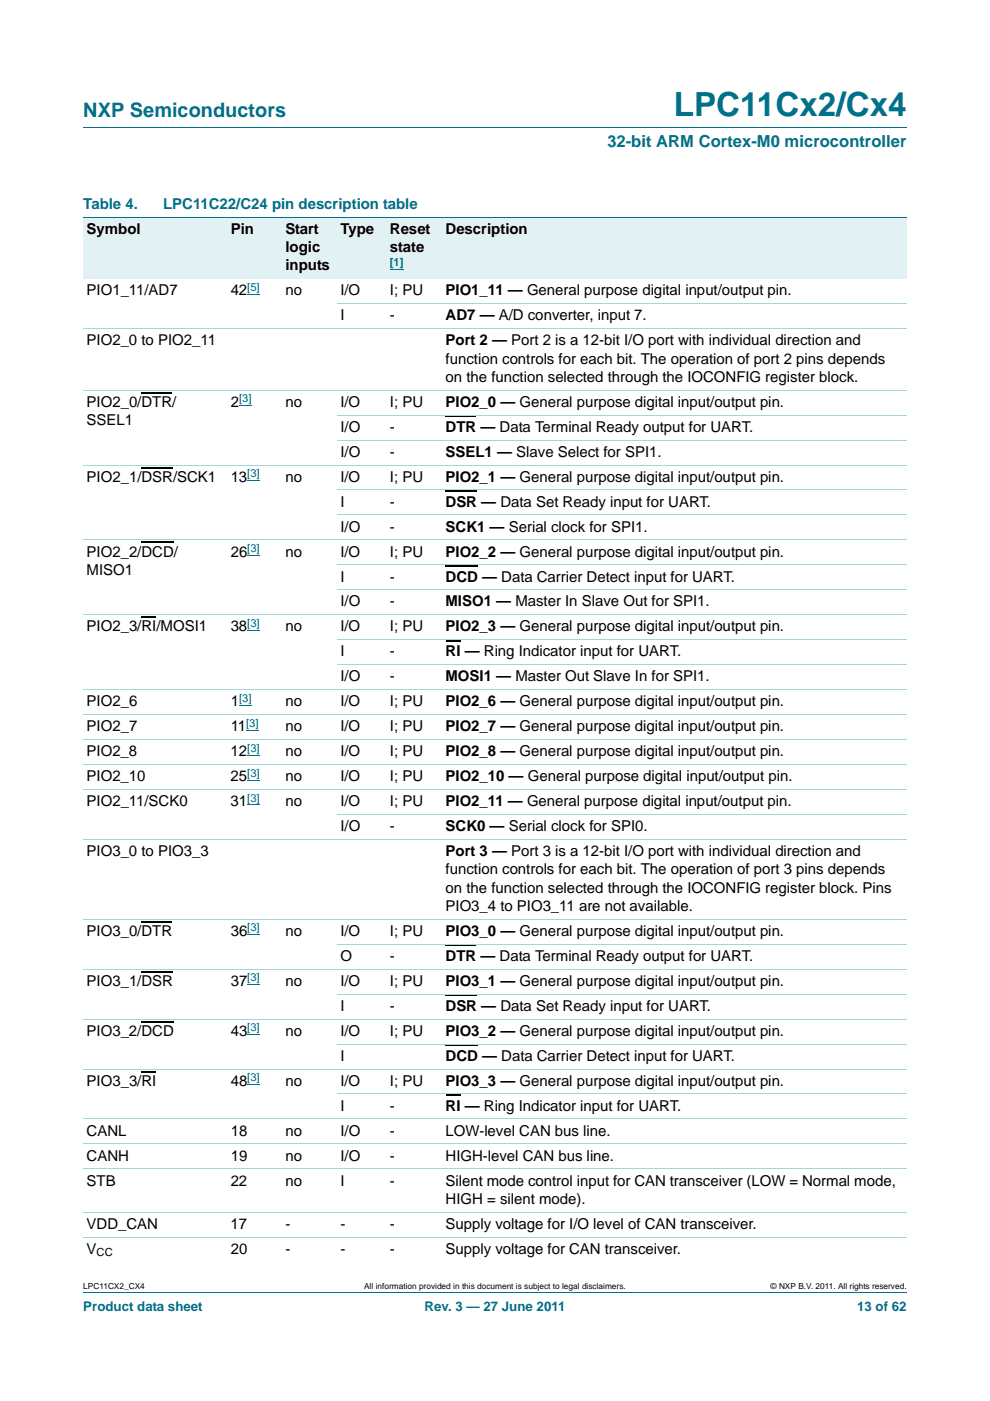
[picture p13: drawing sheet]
<svg xmlns="http://www.w3.org/2000/svg" width="210mm" height="297mm" viewBox="0 0 210 297" stroke-linecap="round" stroke-linejoin="round" font-family="sans-serif">
<defs><g id="words">
<text font-size="7" fill="#00718a" x="142.9" y="24.6">LPC11Cx2/Cx4</text>
<text font-size="4.2" fill="#00718a" x="17.7" y="24.9">NXP Semiconductors</text>
<text font-size="3.5" fill="#00718a" x="128.8" y="31.1">32-bit ARM Cortex-M0 microcontroller</text>
<g font-size="3.2" fill="#00718a">
<text x="17.7" y="44.3">Table 4.</text>
<text x="34.6" y="44.3">LPC11C22/C24 pin description table</text>
</g>
<g font-size="3.2">
<text x="18.4" y="49.6">Symbol</text>
<text x="48.9" y="49.6">Pin</text>
<text x="60.6" y="49.6">Start</text>
<text x="60.6" y="53.4">logic</text>
<text x="72.2" y="49.6">Type</text>
<text x="82.7" y="49.6">Reset</text>
<text x="82.7" y="53.4">state</text>
<text x="94.5" y="49.6">Description</text>
<text x="60.6" y="57.3">inputs</text>
<text x="18.4" y="62.6">PIO1_11/AD7</text>
<text x="48.9" y="62.6">42</text>
<text x="60.6" y="62.6">no</text>
<text x="72.2" y="62.6">I/O</text>
<text x="82.7" y="62.6">I; PU</text>
<text x="94.5" y="62.6">PIO1_11 — General purpose digital input/output pin.</text>
<text x="72.2" y="67.9">I</text>
<text x="82.7" y="67.9">-</text>
<text x="94.5" y="67.9">AD7 — A/D converter, input 7.</text>
<text x="18.4" y="73.2">PIO2_0 to PIO2_11</text>
<text x="94.5" y="73.2">Port 2 — Port 2 is a 12-bit I/O port with individual direction and</text>
<text x="94.5" y="77.1">function controls for each bit. The operation of port 2 pins depends</text>
<text x="94.5" y="81">on the function selected through the IOCONFIG register block.</text>
<text x="18.4" y="86.3">PIO2_0/DTR/</text>
<text x="48.9" y="86.3">2</text>
<text x="60.6" y="86.3">no</text>
<text x="72.2" y="86.3">I/O</text>
<text x="82.7" y="86.3">I; PU</text>
<text x="94.5" y="86.3">PIO2_0 — General purpose digital input/output pin.</text>
<text x="18.4" y="90.1">SSEL1</text>
<text x="72.2" y="91.5">I/O</text>
<text x="82.7" y="91.5">-</text>
<text x="94.5" y="91.5">DTR — Data Terminal Ready output for UART.</text>
<text x="72.2" y="96.8">I/O</text>
<text x="82.7" y="96.8">-</text>
<text x="94.5" y="96.8">SSEL1 — Slave Select for SPI1.</text>
<text x="18.4" y="102.1">PIO2_1/DSR/SCK1</text>
<text x="48.9" y="102.1">13</text>
<text x="60.6" y="102.1">no</text>
<text x="72.2" y="107.4">I</text>
<text x="72.2" y="102.1">I/O</text>
<text x="82.7" y="102.1">I; PU</text>
<text x="82.7" y="107.4">-</text>
<text x="94.5" y="102.1">PIO2_1 — General purpose digital input/output pin.</text>
<text x="94.5" y="107.4">DSR — Data Set Ready input for UART.</text>
<text x="72.2" y="112.7">I/O</text>
<text x="82.7" y="112.7">-</text>
<text x="94.5" y="112.7">SCK1 — Serial clock for SPI1.</text>
<text x="18.4" y="118">PIO2_2/DCD/</text>
<text x="48.9" y="118">26</text>
<text x="60.6" y="118">no</text>
<text x="72.2" y="118">I/O</text>
<text x="82.7" y="118">I; PU</text>
<text x="94.5" y="118">PIO2_2 — General purpose digital input/output pin.</text>
<text x="18.4" y="121.9">MISO1</text>
<text x="72.2" y="123.3">I</text>
<text x="82.7" y="123.3">-</text>
<text x="94.5" y="123.3">DCD — Data Carrier Detect input for UART.</text>
<text x="72.2" y="128.6">I/O</text>
<text x="82.7" y="128.6">-</text>
<text x="94.5" y="128.6">MISO1 — Master In Slave Out for SPI1.</text>
<text x="18.4" y="133.9">PIO2_3/RI/MOSI1</text>
<text x="48.9" y="133.9">38</text>
<text x="60.6" y="133.9">no</text>
<text x="72.2" y="133.9">I/O</text>
<text x="82.7" y="133.9">I; PU</text>
<text x="94.5" y="133.9">PIO2_3 — General purpose digital input/output pin.</text>
<text x="72.2" y="139.2">I</text>
<text x="82.7" y="139.2">-</text>
<text x="94.5" y="139.2">RI — Ring Indicator input for UART.</text>
<text x="18.4" y="149.8">PIO2_6</text>
<text x="48.9" y="149.8">1</text>
<text x="60.6" y="149.8">no</text>
<text x="72.2" y="144.5">I/O</text>
<text x="72.2" y="149.8">I/O</text>
<text x="82.7" y="149.8">I; PU</text>
<text x="82.7" y="144.5">-</text>
<text x="94.5" y="149.8">PIO2_6 — General purpose digital input/output pin.</text>
<text x="94.5" y="144.5">MOSI1 — Master Out Slave In for SPI1.</text>
<text x="18.4" y="155">PIO2_7</text>
<text x="48.9" y="155">11</text>
<text x="60.6" y="155">no</text>
<text x="72.2" y="155">I/O</text>
<text x="82.7" y="155">I; PU</text>
<text x="94.5" y="155">PIO2_7 — General purpose digital input/output pin.</text>
<text x="18.4" y="160.3">PIO2_8</text>
<text x="48.9" y="160.3">12</text>
<text x="60.6" y="160.3">no</text>
<text x="72.2" y="160.3">I/O</text>
<text x="82.7" y="160.3">I; PU</text>
<text x="94.5" y="160.3">PIO2_8 — General purpose digital input/output pin.</text>
<text x="18.4" y="165.6">PIO2_10</text>
<text x="48.9" y="165.6">25</text>
<text x="60.6" y="165.6">no</text>
<text x="72.2" y="165.6">I/O</text>
<text x="82.7" y="165.6">I; PU</text>
<text x="94.5" y="165.6">PIO2_10 — General purpose digital input/output pin.</text>
<text x="18.4" y="170.9">PIO2_11/SCK0</text>
<text x="48.9" y="170.9">31</text>
<text x="60.6" y="170.9">no</text>
<text x="72.2" y="170.9">I/O</text>
<text x="82.7" y="170.9">I; PU</text>
<text x="94.5" y="170.9">PIO2_11 — General purpose digital input/output pin.</text>
<text x="72.2" y="176.2">I/O</text>
<text x="82.7" y="176.2">-</text>
<text x="94.5" y="176.2">SCK0 — Serial clock for SPI0.</text>
<text x="18.4" y="181.5">PIO3_0 to PIO3_3</text>
<text x="94.5" y="181.5">Port 3 — Port 3 is a 12-bit I/O port with individual direction and</text>
<text x="94.5" y="185.4">function controls for each bit. The operation of port 3 pins depends</text>
<text x="94.5" y="189.3">on the function selected through the IOCONFIG register block. Pins</text>
<text x="94.5" y="193.1">PIO3_4 to PIO3_11 are not available.</text>
<text x="18.4" y="198.4">PIO3_0/DTR</text>
<text x="48.9" y="198.4">36</text>
<text x="60.6" y="198.4">no</text>
<text x="72.2" y="203.7">O</text>
<text x="72.2" y="198.4">I/O</text>
<text x="82.7" y="198.4">I; PU</text>
<text x="82.7" y="203.7">-</text>
<text x="94.5" y="198.4">PIO3_0 — General purpose digital input/output pin.</text>
<text x="94.5" y="203.7">DTR — Data Terminal Ready output for UART.</text>
<text x="18.4" y="209">PIO3_1/DSR</text>
<text x="48.9" y="209">37</text>
<text x="60.6" y="209">no</text>
<text x="72.2" y="209">I/O</text>
<text x="82.7" y="209">I; PU</text>
<text x="94.5" y="209">PIO3_1 — General purpose digital input/output pin.</text>
<text x="72.2" y="214.3">I</text>
<text x="82.7" y="214.3">-</text>
<text x="94.5" y="214.3">DSR — Data Set Ready input for UART.</text>
<text x="18.4" y="219.6">PIO3_2/DCD</text>
<text x="48.9" y="219.6">43</text>
<text x="60.6" y="219.6">no</text>
<text x="72.2" y="219.6">I/O</text>
<text x="82.7" y="219.6">I; PU</text>
<text x="94.5" y="219.6">PIO3_2 — General purpose digital input/output pin.</text>
<text x="72.2" y="224.9">I</text>
<text x="94.5" y="224.9">DCD — Data Carrier Detect input for UART.</text>
<text x="18.4" y="230.2">PIO3_3/RI</text>
<text x="48.9" y="230.2">48</text>
<text x="60.6" y="230.2">no</text>
<text x="72.2" y="230.2">I/O</text>
<text x="82.7" y="230.2">I; PU</text>
<text x="94.5" y="230.2">PIO3_3 — General purpose digital input/output pin.</text>
<text x="72.2" y="235.5">I</text>
<text x="82.7" y="235.5">-</text>
<text x="94.5" y="235.5">RI — Ring Indicator input for UART.</text>
<text x="18.4" y="240.8">CANL</text>
<text x="48.9" y="240.8">18</text>
<text x="60.6" y="240.8">no</text>
<text x="72.2" y="240.8">I/O</text>
<text x="82.7" y="240.8">-</text>
<text x="94.5" y="240.8">LOW-level CAN bus line.</text>
<text x="18.4" y="246.1">CANH</text>
<text x="18.4" y="251.4">STB</text>
<text x="48.9" y="251.4">22</text>
<text x="48.9" y="246.1">19</text>
<text x="60.6" y="251.4">no</text>
<text x="60.6" y="246.1">no</text>
<text x="72.2" y="251.4">I</text>
<text x="72.2" y="246.1">I/O</text>
<text x="82.7" y="251.4">-</text>
<text x="82.7" y="246.1">-</text>
<text x="94.5" y="251.4">Silent mode control input for CAN transceiver (LOW = Normal mode,</text>
<text x="94.5" y="246.1">HIGH-level CAN bus line.</text>
<text x="94.5" y="255.2">HIGH = silent mode).</text>
<text x="18.4" y="260.5">VDD_CAN</text>
<text x="48.9" y="260.5">17</text>
<text x="60.5" y="260.5">-</text>
<text x="72.2" y="260.5">-</text>
<text x="82.7" y="260.5">-</text>
<text x="94.5" y="260.5">Supply voltage for I/O level of CAN transceiver.</text>
<text x="18.4" y="265.8">V</text>
<text x="48.9" y="265.8">20</text>
<text x="60.6" y="265.8">-</text>
<text x="72.2" y="265.8">-</text>
<text x="82.7" y="265.8">-</text>
<text x="94.5" y="265.8">Supply voltage for CAN transceiver.</text>
</g>
<g font-size="2.8" fill="#00718a">
<text x="17.7" y="277.9">Product data sheet</text>
<text x="90" y="277.9">Rev. 3 — 27 June 2011</text>
<text x="181.8" y="277.9">13 of 62</text>
</g>
<g font-size="2.4" fill="#00f">
<text x="82.7" y="56.4">[1]</text>
<text x="52.5" y="61.7">[5]</text>
<text x="50.7" y="85.3">[3]</text>
<text x="52.5" y="101.2">[3]</text>
<text x="52.5" y="117.1">[3]</text>
<text x="52.5" y="132.9">[3]</text>
<text x="50.7" y="148.8">[3]</text>
<text x="52.2" y="154.1">[3]</text>
<text x="52.5" y="159.4">[3]</text>
<text x="52.5" y="164.7">[3]</text>
<text x="52.5" y="170">[3]</text>
<text x="52.5" y="197.5">[3]</text>
<text x="52.5" y="208.1">[3]</text>
<text x="52.5" y="218.7">[3]</text>
<text x="52.5" y="229.2">[3]</text>
</g>
<text font-size="2.4" x="20.5" y="266.4">CC</text>
<g font-size="1.8">
<text x="17.7" y="273.3">LPC11CX2_CX4</text>
<text x="77.2" y="273.3">All information provided in this document is subject to legal disclaimers.</text>
<text x="163.5" y="273.3">© NXP B.V. 2011. All rights reserved.</text>
</g>
</g></defs>
<path d="M17.7 27h174.6M17.7 273.9h174.6" fill="none" stroke="#00718a" stroke-width=".21"/>
<g fill="none" stroke="#00f" stroke-width=".21">
<path d="M52.5 62.4h2.6M50.7 86h2.6M52.5 101.9h2.6M52.5 117.8h2.6M52.5 133.6h2.6M50.7 149.5h2.6M52.2 154.8h2.7M52.5 160.1h2.6M52.5 165.4h2.6M52.5 170.7h2.6M52.5 198.2h2.6M52.5 208.8h2.6"/>
<path d="M52.5 219.4h2.6M52.5 229.9h2.6"/>
</g>
<path d="M30 83.3h6.5M30 99.1h6.7M30 115h6.9M30 130.9h3.2M30 195.4h6.5M30 206h6.7M30 216.6h6.9M30 227.2h3.2" fill="none" stroke="#000" stroke-width=".23"/>
<path d="M94.5 88.2h6.5M94.5 104.1h6.7M94.5 120h6.9M94.5 135.8h3.2M94.5 200.4h6.5M94.5 211h6.7M94.5 221.6h6.9M94.5 232.2h3.2" fill="none" stroke="#000" stroke-width=".34"/>
<g fill="#e2f1f4">
<path d="M17.7 46h30.5v13.1h-30.5z"/>
<path d="M48.2 46h11.7v13.1h-11.7z"/>
<path d="M59.9 46h11.6v13.1h-11.6z"/>
<path d="M71.5 46h10.5v13.1h-10.5z"/>
<path d="M82 46h11.8v13.1h-11.8z"/>
</g>
<path d="M82.7 57.1h2.9" fill="none" stroke="#00f" stroke-width=".21"/>
<path d="M93.8 46h98.5v13.1h-98.5z" fill="#e2f1f4"/>
<path d="M17.7 46h174.6" fill="none" stroke="#00718a" stroke-width=".21"/>
<g fill="none" stroke="#a5d5dc" stroke-width=".21">
<path d="M17.7 69.7h174.6M71.5 64.4h120.8M17.7 82.7h174.6M17.7 98.6h174.6M71.5 88h120.8M71.5 93.3h120.8M17.7 114.5h174.6M71.5 103.9h120.8M71.5 109.2h120.8M71.5 119.8h120.8M17.7 130.3h174.6M71.5 125.1h120.8"/>
<path d="M71.5 135.6h120.8M17.7 146.2h174.6M17.7 151.5h174.6M17.7 156.8h174.6M71.5 140.9h120.8M17.7 162.1h174.6M17.7 167.4h174.6M17.7 178h174.6M71.5 172.7h120.8M17.7 194.9h174.6M17.7 205.5h174.6M17.7 216.1h174.6"/>
<path d="M71.5 200.2h120.8M71.5 210.8h120.8M17.7 226.7h174.6M17.7 237.2h174.6M71.5 221.4h120.8M71.5 231.9h120.8M17.7 242.5h174.6M17.7 247.8h174.6M17.7 257h174.6M17.7 262.3h174.6"/>
</g>
<use href="#words"/>
</svg>
